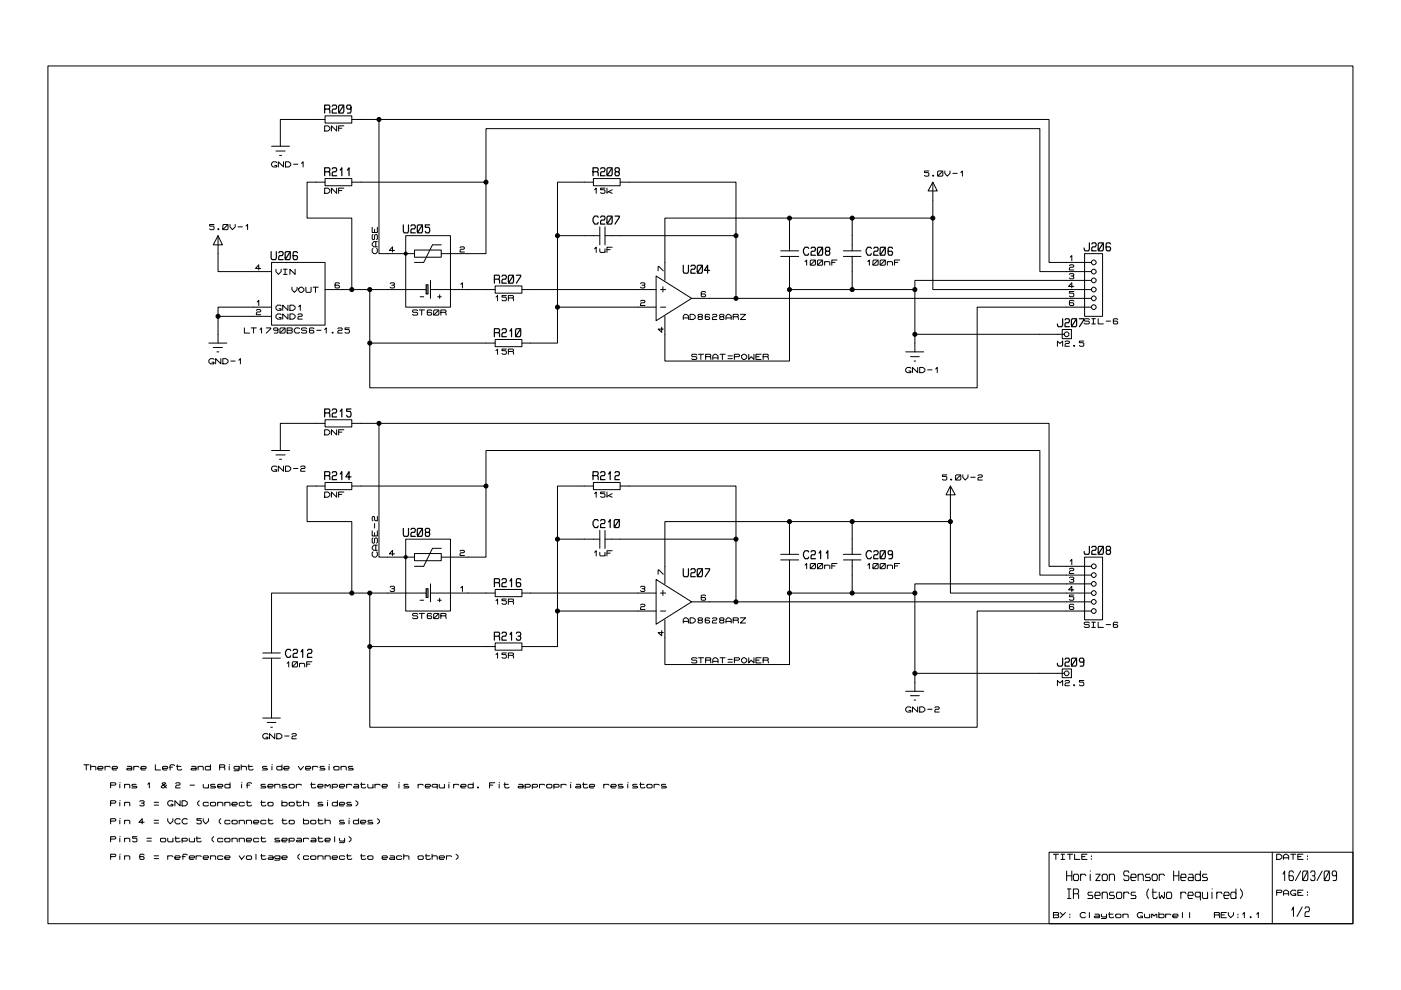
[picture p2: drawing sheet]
<svg xmlns="http://www.w3.org/2000/svg" width="297mm" height="210mm" viewBox="0 0 297 210" stroke-linecap="round" stroke-linejoin="round" font-family="sans-serif">
<g fill="none" stroke="#000" stroke-width=".21">
<path d="M10.2 14h276.7v181.8h-276.7zM57.6 31h3.8M58.5 32h2M58.7 34.5l-.2-.2h-.6l-.3 .3v.5l.3 .3h.8v-.3h-.4M59.3 32.9h.4M60.1 34.3v1.1l-1.1-1.1v1.1M60.5 34.3h.7l.4 .3v.5l-.4 .3h-.7zM62.2 34.8h1M63.9 34.6l.4-.3v1.1M68.8 26.7h.7l.4 .3v.4l-.4 .4h-.7zM68.8 39.9h.7l.4 .3v.5l-.4 .3h-.7zM68.9 24.6h5.7v1.5h-5.7z"/>
<path d="M68.9 37.9h5.7v1.5h-5.7zM68.9 25.3h-9.5v5.7M68.9 38.6h-3.8v7.6h9.5v15.2M71.4 26.7v1.1l-1.1-1.1v1.1M71.4 39.9v1.1l-1.1-1.1v1.1M71.8 27.2h.7M72.9 26.7h-1.1v1.1M72.9 39.9h-1.1v1.1M74.6 38.6h28.4M74.6 25.3h5.7M80.3 25.3h142.1v30.3h8.9M80.3 25.3v28.5h7.6"/>
<path d="M103 38.6v15.2h-9.4M103 38.6v-11.3h117.5v30.3h10.8M125.8 37.9h5.7v1.5h-5.7zM125.8 38.6h-7.6v11.4M128.3 39.9h-1v.3h.8l.2 .2v.4l-.2 .2h-.6l-.2-.2M128.7 39.9v1.1M131.5 38.6h24.5v11.4M196.9 36.3h-.9v.3h.8l.1 .2v.4l-.1 .2h-.6l-.2-.2M197.8 38.6l.9 1.9h-1.9zM197.8 37.2h.2v.2h-.2zM197.8 38.6v7.6M198.8 36.4l.2-.1h.7l.2 .1v.8l-.2 .2h-.7l-.2-.2z"/>
<path d="M199.9 36.3l-1.1 1.1M200.3 36.3v.5l.5 .6 .6-.6v-.5M202 36.8h.9M203.7 36.6l.3-.3v1.1M45.4 47.6h-1v.3h.8l.2 .2v.4l-.2 .2h-.6l-.2-.2M46.2 50l1 1.9h-2zM46.2 50v7.6h11.4M46.2 48.5h.2v.2h-.2zM47.2 47.8l.2-.2h.8l.1 .2v.7l-.1 .2h-.8l-.2-.2zM48.3 47.6l-1.1 1.1M48.8 47.6v.5l.5 .6 .6-.6v-.5M50.5 48.1h.9"/>
<path d="M52.2 47.9l.3-.3v1.1M55.3 56.9h-1.1l.7-.8v1.1M57.6 55.6h11.3v13.3h-11.3zM58.5 57.1v.5l.5 .6 .6-.6v-.5M60.1 57.1h.8M60.1 58.2h.8M60.5 57.1v1.1M62.6 57.1v1.1l-1.1-1.1v1.1M71.8 40.4h.7M78.9 48.2v1.1h1.1v-1.1M79.1 52.7l-.2 .1v.6l.3 .4h.5l.3-.4v-.6l-.2-.1M79.1 49.7l-.2 .2v.7l.2 .2 .3-.2v-.7l.3-.2 .3 .2v.7l-.2 .2"/>
<path d="M79.4 48.6v.7M79.7 51.2v1.1M80 51.2h-.8l-.3 .5v.3l.3 .3h.8M83.7 53.1h-1.2l.7-.8v1.1M86 50h9.5v15.1h-9.5zM87.9 53h5.7v1.5h-5.7zM91.3 59.5v3.8M93.6 51.9h-1.9l-1.9 3.7h-1.9M97.5 52.5l.2-.2h.6l.2 .4-.2 .1h-.6l-.2 .6h1M118.2 50v15.1M118.2 50h9M126.1 52.8l.3-.4v1.1"/>
<path d="M126.1 40.2l.3-.3v1.1M127.2 52.8v.6l.1 .1h.8l.2-.1M127.2 48.1v3.8M128.3 50h27.7M128.3 48.1v3.8M128.3 52.8v.7M128.7 52.9h.7M129 40.7l.8 .3M129.8 52.4h-1.1v1.1M129.8 40.2l-1.1 .6M139.1 58.5l7.5 4.8-7.5 4.7zM139.5 57.4v-.9h.2l.9 .9"/>
<path d="M156 50v13.3M165.5 53.2h3.8M165.5 54.4h3.8M167.4 46.2h-26.4v13.3M167.4 46.2v7M167.4 54.4v7M167.4 46.2h30.4M170.7 55.5l.3-.4v1.1M171.8 55.3l.2-.2h.7l.2 .2v.8l-.2 .1h-.7l-.2-.1zM172.9 55.1l-1.1 1.1M173.3 55.3l.2-.2h.7l.2 .2v.8l-.2 .1h-.7l-.2-.1zM174.4 55.1l-1.1 1.1"/>
<path d="M174.8 55.6l.2-.1h.8l.1 .1v.6M174.8 55.5v.7M176.4 55.6h.6M177.5 55.1h-1.1v1.1M178.8 53.2h3.7M178.8 54.4h3.7M180.7 46.2v7M180.7 54.4v7M184 55.5l.3-.4v1.1M185.3 55.1h.7l.2 .2v.8l-.2 .1h-.7l-.2-.1v-.8zM186.2 55.1l-1.1 1.1M186.8 55.1h.7l.2 .2v.8l-.2 .1h-.7l-.2-.1v-.8z"/>
<path d="M187.7 55.1l-1.1 1.1M188.1 55.6l.2-.1h.8l.1 .1v.6M188.1 55.5v.7M189.7 55.6h.6M190.8 55.1h-1.1v1.1M197.8 46.2v15.2h33.5M226.7 56.3l.2-.2h.6l.2 .4-.2 .2h-.6l-.2 .5h1M226.7 58.2l.2-.2h.6l.2 .2-.2 .3 .2 .4-.2 .2h-.6l-.2-.2M226.9 54.5l.3-.3v1.1M227.1 58.5h.4M230 53.8h3.8v13.3h-3.8zM231.3 59.5h-37.3v1.9"/>
<path d="M44.3 72.7h3.8M45.2 73.7h2M45.4 76.2l-.2-.2h-.6l-.3 .4v.4l.3 .3h.8v-.3h-.4M46 74.6h.4M46.2 67.1v5.6M46.2 67.1h11.4M46.8 76v1.1l-1.1-1.1v1.1M47.2 76h.7l.4 .4v.4l-.4 .3h-.7zM48.9 76.6h1M50.6 76.4l.4-.4v1.1M51.8 69.5v1.1h1.1M53.3 69.5h1.1"/>
<path d="M53.8 69.5v1.1M54.4 65.8l.1-.2h.6l.2 .2-.2 .3h-.6l-.1 .3v.3h.9M54.5 64l.4-.3v1.1M55.1 69.9l.4-.4v1.1M56.5 69.5h.9v.2l-.9 .9M57.6 65.1h-11.4v2M58.9 69.9l-.1 .1h-.6l-.2-.3 .2-.2h.6l.1 .2v.8l-.1 .1h-.6M59.5 69.5h.8l.2 .2v.8l-.2 .1h-.8l-.1-.1v-.8zM59.6 64.9l-.2-.2h-.6l-.3 .3v.5l.3 .3h.8v-.3h-.4M59.6 66.7l-.2-.1h-.6l-.3 .3v.4l.3 .4h.8v-.4h-.4M60.5 69.5l-1.1 1.1M60.9 69.5h.9l.2 .2-.2 .3 .2 .5-.2 .1h-.9z"/>
<path d="M60.9 70h.9M61 64.7v1.1l-1.1-1.1v1.1M61 66.6v1.1l-1.1-1.1v1.1M61.5 64.7h.6l.5 .3v.5l-.5 .3h-.6zM61.5 66.6h.6l.5 .3v.4l-.5 .4h-.6zM61.9 60.9v.5l.5 .6 .6-.6v-.5M63.2 66.7l.1-.1h.6l.2 .3-.2 .2h-.6l-.1 .6h.9M63.3 65l.4-.3v1.1M63.3 61.2l.4-.3h.3l.4 .3v.5l-.4 .3h-.3l-.4-.3zM63.5 69.7l-.2-.2h-.6l-.3 .4v.4l.3 .3h.6l.2-.1M64.9 60.9v.9l.1 .2h.8l.2-.2v-.9M65 69.7l-.1-.2h-.8l-.2 .4 .2 .1h.8l.1 .5-.1 .1h-.8l-.2-.1"/>
<path d="M66.4 60.9h1.1M66.5 69.7l-.1-.2h-.6l-.2 .2v.8l.2 .1h.6l.1-.1-.1-.5h-.8M66.9 60.9v1.1M67.1 70h1M68.8 69.9l.4-.4v1.1M68.9 61.4h21.4M70.4 70.5h.2v.1h-.2zM71.6 69.7l.2-.2h.6l.2 .4-.2 .1h-.6l-.2 .6h1M72 60.1l-.2-.1h-.6l-.2 .1v.8l.2 .2h.6l.2-.2-.2-.4h-.8M74.1 69.5h-.9v.4h.7l.2 .1v.5l-.2 .1h-.6l-.1-.1M78.4 72.7h26.6M78.4 61.4v11.3"/>
<path d="M82.7 60.1l.2-.1h.6l.2 .1-.2 .4 .2 .4-.2 .2h-.6l-.2-.2M83.1 60.5h.4M88.6 65.9l-.2-.2h-.8l-.1 .2 .1 .3h.8l.2 .4-.2 .2h-.8l-.1-.2M88.9 65.7h1.1M89.1 62.9h.7M89.4 65.7v1.1M90.3 60.4h.5v1.9h-.5zM90.5 60.4v1.9M91.3 61.4h13.7M91.5 65.9l-.1-.2h-.6l-.2 .2v.7l.2 .2h.6l.1-.2-.1-.4h-.8M92.1 65.7h.8l.1 .2v.7l-.1 .2h-.8l-.2-.2v-.7zM92.8 62.9h.8"/>
<path d="M93 65.7l-1.1 1.1M93.2 62.5v.8M93.5 66.2h.9l.2-.3-.2-.2h-.9v1.1M94.4 66.2l.2 .6M97.7 60.3l.3-.3v1.1M105 72h5.7v1.5h-5.7zM105 60.6h5.7v1.6h-5.7zM105.2 74.4l.3-.4v1.1M105.2 63l.3-.3v1.1M107.4 74h-1v.4h.8l.2 .1v.4l-.2 .2h-.6l-.2-.2M107.4 62.7h-1v.3h.8l.2 .2v.4l-.2 .2h-.6l-.2-.2M107.8 74.5h.9l.2-.3-.2-.2h-.9v1.1"/>
<path d="M107.8 63.2h.9l.2-.4-.2-.1h-.9v1.1M108.7 74.5l.2 .6M108.7 63.2l.2 .6M110.7 61.4h28.4M118.2 65.1v7.6h-7.5M118.2 65.1h20.9M135.8 60.1l.2-.1h.6l.1 .1-.1 .4 .1 .4-.1 .2h-.6l-.2-.2M135.8 63.9l.2-.2h.6l.1 .3-.1 .2h-.6l-.2 .6h.9M136.1 60.5h.5M140 61.4h1.1M140 65.1h1.1M140.3 69.4v1.1l-.8-.7h1.1"/>
<path d="M140.5 60.8v1.1M144.9 67.7v-.7l.3-.4h.3l.5 .4v.7M144.9 67.4h1.1M146.3 66.6h.7l.4 .4v.4l-.4 .3h-.7zM146.6 63.3h84.7M147.7 75.3l-.1-.2h-.8l-.2 .2 .2 .3h.8l.1 .3-.1 .3h-.8l-.2-.2M148.1 75.1h1.1M148.2 67.2l-.2-.2 .2-.4h.6l.1 .2-.1 .4h-.6l-.2 .2 .2 .3h.6l.1-.1-.1-.4M148.6 75.1v1.1M149.6 75.6h.9l.2-.3-.2-.2h-.9v1.1M149.6 62l-.2-.2h-.6l-.1 .2v.8l.1 .1h.6l.2-.1-.2-.5h-.7M150.5 66.8l-.2-.2h-.6l-.2 .2v.8l.2 .1h.6l.2-.1-.2-.4h-.8"/>
<path d="M150.5 75.6l.2 .6M151 66.8l.2-.2h.6l.2 .2-.2 .4h-.6l-.2 .2v.3h1M151.1 76.2v-.7l.4-.4h.3l.4 .4v.7M151.1 75.9h1.1M152.7 75.1h1.1M152.7 67.2l-.1-.2 .1-.4h.6l.2 .2-.2 .4h-.6l-.1 .2 .1 .3h.6l.2-.1-.2-.4M153.2 75.1v1.1M153.9 67.7v-.7l.4-.4h.3l.4 .4v.7M153.9 67.4h1.1M154.3 75.5h1M154.3 76h1M155.4 67.2h1l.1-.4-.1-.2h-1v1.1"/>
<path d="M155.7 75.6h.9l.2-.3-.2-.2h-.9v1.1M156.4 67.2l.1 .5M157 66.6h1.1l-1.1 1.1h1.1M157.2 75.5l.4-.4h.3l.4 .4v.4l-.4 .3h-.3l-.4-.3zM158.7 75.1v1.1l.6-.6 .6 .6v-1.1M160.3 75.6h.7M161.4 75.1h-1.1v1.1h1.1M161.8 75.6h.9l.2-.3-.2-.2h-.9v1.1M162.7 75.6l.2 .6M167.4 61.4v15.2h-26.4v-9.5M167.4 61.4h26.6M192 74.6h3.8"/>
<path d="M193 75.6h1.9M193.1 78.1l-.1-.2h-.6l-.4 .3v.5l.4 .3h.7v-.3h-.4M193.8 76.6h.3M194 61.4v13.2M194 70.9h31.6M194.6 77.9v1.1l-1.1-1.1v1.1M195 77.9h.7l.4 .3v.5l-.4 .3h-.7zM196.7 78.4h.9M198.4 78.2l.3-.3v1.1M224.2 73.4v-1.1l.5 .5 .6-.5v1.1M225.2 69.9h2v1.9h-2zM225.8 72.5l.2-.2h.6l.1 .4-.1 .1h-.6l-.2 .6h.9"/>
<path d="M227.7 60.7h-1.1l.6-.7v1.1M227.7 61.8h-1v.4h.8l.2 .1v.5l-.2 .1h-.6l-.2-.1M227.7 63.9l-.2-.2h-.6l-.2 .2v.7l.2 .2h.6l.2-.2-.2-.4h-.8M227.7 73.3h.1v.1h-.1zM229.8 72.3h-.9v.4h.7l.2 .1v.5l-.2 .1h-.6l-.1-.1M231 67.7l-.2-.1h-.8l-.1 .1 .1 .4h.8l.2 .2-.2 .4h-.8l-.1-.2M231.3 65.1h-24.1v17.1h-128.8v-9.5M231.5 67.6h.7M231.5 68.7h.7M231.8 67.6v1.1M232.8 67.6v1.1h1.1M234.5 68.1h1"/>
<path d="M237 67.7l-.2-.1h-.6l-.1 .1v.8l.1 .2h.6l.2-.2-.2-.4h-.7M57.6 95.5h3.8M58.5 96.4h2M58.7 99l-.2-.2h-.6l-.3 .4v.4l.3 .3h.8v-.3h-.4M59.3 97.4h.4M60.1 98.8v1.1l-1.1-1.1v1.1M60.5 98.8h.7l.4 .4v.4l-.4 .3h-.7zM62.2 99.3h1M63.8 99l.1-.2h.6l.2 .4-.2 .1h-.6l-.1 .6h.9M68.8 91.1h.7l.4 .4v.4l-.4 .3h-.7zM68.9 89h5.7v1.5h-5.7zM68.9 89.8h-9.5v5.7"/>
<path d="M71.4 91.1v1.1l-1.1-1.1v1.1M71.8 91.6h.7M72.9 91.1h-1.1v1.1M74.6 89.8h5.7M80.3 89.8h142.1v30.3h8.9M80.3 89.8v28.3h7.6M68.8 104.3h.7l.4 .4v.4l-.4 .3h-.7zM68.9 102.3h5.7v1.5h-5.7zM68.9 103.1h-3.8v7.5h9.5v15.1M71.4 104.3v1.1l-1.1-1.1v1.1M71.8 104.8h.7M72.9 104.3h-1.1v1.1"/>
<path d="M74.6 103.1h28.4M78.9 112.5v1.1h1.1v-1.1M79.1 117l-.2 .2v.6l.3 .3h.5l.3-.3v-.6l-.2-.2M79.1 114.1l-.2 .1v.8l.2 .2 .3-.2v-.8l.3-.1 .3 .1v.8l-.2 .2M79.4 111v.9M79.4 113v.6M79.7 115.6v1.1M80 115.6h-.8l-.3 .4v.3l.3 .4h.8M80 109.5v.9l-.6-.1v-.6l-.2-.2-.3 .2v.6l.2 .1M83.7 117.4h-1.2l.7-.7v1.1M86 114.3h9.5v15.3h-9.5zM87.9 117.4h5.7v1.5h-5.7z"/>
<path d="M93.6 116.3h-1.9l-1.9 3.8h-1.9M97.5 116.9l.2-.2h.6l.2 .2-.2 .3h-.6l-.2 .6h1M103 103.1v15h-9.4M103 103.1v-7.6h117.5v26.4h10.8M118.2 114.3v15.3M118.2 114.3h9M125.8 102.3h5.7v1.5h-5.7zM125.8 103.1h-7.6v11.2M126.1 117.1l.3-.3v1.1M126.1 104.7l.3-.4v1.1M127.2 117.1v.6l.1 .2h.8l.2-.2M127.2 112.5v3.8"/>
<path d="M128.3 104.3h-1v.4h.8l.2 .1v.5l-.2 .1h-.6l-.2-.1M128.3 114.3h27.7M128.3 112.5v3.8M128.3 117.1v.8M128.7 104.3v1.1M128.7 117.3h.7M129 105.1l.8 .3M129.8 116.8h-1.1v1.1M129.8 104.7l-1.1 .6M131.5 103.1h24.5v11.2M156 114.3v13.3M165.5 117.5h3.8"/>
<path d="M165.5 118.7h3.8M167.4 110.6h-26.4v13.2M167.4 110.6v6.9M167.4 118.7v7M167.4 110.6h34.1M170.7 119.8l.3-.3v1.1M171.8 119.6l.2-.1h.7l.2 .1v.8l-.2 .2h-.7l-.2-.2zM172.9 119.5l-1.1 1.1M173.3 119.6l.2-.1h.7l.2 .1v.8l-.2 .2h-.7l-.2-.2zM174.4 119.5l-1.1 1.1M174.8 120l.2-.2h.8l.1 .2v.6M174.8 119.8v.8"/>
<path d="M176.4 120h.6M177.5 119.5h-1.1v1.1M178.8 117.5h3.7M178.8 118.7h3.7M180.7 110.6v6.9M180.7 118.7v7M184 119.8l.3-.3v1.1M185.3 119.5h.7l.2 .1v.8l-.2 .2h-.7l-.2-.2v-.8zM186.2 119.5l-1.1 1.1M186.8 119.5h.7l.2 .1v.8l-.2 .2h-.7l-.2-.2v-.8zM187.7 119.5l-1.1 1.1M188.1 120l.2-.2h.8l.1 .2v.6"/>
<path d="M188.1 119.8v.8M189.7 120h.6M190.8 119.5h-1.1v1.1M200.7 100.7h-.9v.3h.8l.1 .2v.4l-.1 .2h-.6l-.2-.2M201.5 103.1l1 1.8h-1.9zM201.5 110.6v15.1h29.8M201.5 103.1v7.5M201.6 101.6h.2v.2h-.2zM202.8 100.7h.7l.2 .2v.7l-.2 .2h-.7l-.2-.2v-.7zM203.7 100.7l-1.1 1.1M204.1 100.7v.5l.5 .6 .6-.6v-.5M205.8 101.2h1"/>
<path d="M207.3 100.9l.2-.2h.6l.2 .2-.2 .3h-.6l-.2 .2v.4h1M226.9 119l.3-.4v1.1M230 118.1h3.8v13.3h-3.8zM55.7 138.4h3.7M55.7 139.5h3.7M57.6 139.5v12.7M74.6 125.7h-17v12.7M74.6 125.7h15.7M78.4 125.7v11.4M78.4 137.1h26.6M82.7 124.5l.2-.2h.6l.2 .2-.2 .3 .2 .4-.2 .2h-.6l-.2-.2M83.1 124.8h.4"/>
<path d="M88.6 130.2l-.2-.1h-.8l-.1 .3 .1 .2h.8l.2 .4-.2 .2h-.8l-.1-.2M88.9 130.1h1.1M89.1 127.3h.7M89.4 130.1v1.1M90.3 124.8h.5v1.9h-.5zM90.5 124.8v1.9M91.3 125.7h13.7M91.3 123.8v3.8M91.5 130.2l-.1-.1h-.6l-.2 .1v.8l.2 .2h.6l.1-.2-.1-.4h-.8M92.1 130.1h.8l.1 .1v.8l-.1 .2h-.8l-.2-.2v-.8zM92.8 127.3h.8M93 130.1l-1.1 1.1"/>
<path d="M93.2 126.8v.8M93.5 130.6h.9l.2-.4-.2-.1h-.9v1.1M94.4 130.6l.2 .6M97.7 124.6l.3-.3v1.1M105 136.3h5.7v1.6h-5.7zM105 125h5.7v1.5h-5.7zM105.2 138.8l.3-.4v1.1M105.2 127.4l.3-.4v1.1M107.4 138.4h-1v.4h.8l.2 .2v.4l-.2 .1h-.6l-.2-.1M107.4 127h-1v.4h.8l.2 .1v.4l-.2 .2h-.6l-.2-.2M107.8 139h.9l.2-.4-.2-.2h-.9v1.1M107.8 127.5h.9l.2-.3-.2-.2h-.9v1.1"/>
<path d="M108.7 139l.2 .5M108.7 127.5l.2 .6M110.7 125.7h28.4M118.2 129.6v7.5h-7.5M118.2 129.6h20.9M135.8 124.5l.2-.2h.6l.1 .2-.1 .3 .1 .4-.1 .2h-.6l-.2-.2M135.8 128.3l.2-.2h.6l.1 .2-.1 .3h-.6l-.2 .6h.9M136.1 124.8h.5M139.1 122.9l7.5 4.7-7.5 4.7zM139.5 121.8v-1h.2l.9 1M140 125.7h1.1M140 129.6h1.1"/>
<path d="M140.3 133.7v1.1l-.8-.7h1.1M140.5 125.2v1.1M144.9 132.1v-.8l.3-.3h.3l.5 .3v.8M144.9 131.8h1.1M146.3 131h.7l.4 .3v.5l-.4 .3h-.7zM146.6 127.6h84.7M147.7 139.6l-.1-.1h-.8l-.2 .1 .2 .4h.8l.1 .2-.1 .4h-.8l-.2-.2M148.1 139.5h1.1M148.2 131.5l-.2-.2 .2-.3h.6l.1 .2-.1 .3h-.6l-.2 .3 .2 .3h.6l.1-.2-.1-.4M148.6 139.5v1.1M149.6 140h.9l.2-.4-.2-.1h-.9v1.1M149.6 126.3l-.2-.1h-.6l-.1 .1v.8l.1 .2h.6l.2-.2-.2-.4h-.7"/>
<path d="M150.5 131.2l-.2-.2h-.6l-.2 .2v.7l.2 .2h.6l.2-.2-.2-.4h-.8M150.5 140l.2 .6M151 131.2l.2-.2h.6l.2 .3-.2 .2h-.6l-.2 .6h1M152.7 139.5h1.1M152.7 131.5l-.1-.2 .1-.3h.6l.2 .2-.2 .3h-.6l-.1 .3 .1 .3h.6l.2-.2-.2-.4M153.2 139.5v1.1M153.9 132.1v-.8l.4-.3h.3l.4 .3v.8M153.9 131.8h1.1M154.3 139.8h1M155.4 131.5h1l.1-.3-.1-.2h-1v1.1M155.7 140h.9l.2-.4-.2-.1h-.9v1.1M156.4 131.5l.1 .6"/>
<path d="M157 131h1.1l-1.1 1.1h1.1M157.2 139.8l.4-.3h.3l.4 .3v.4l-.4 .4h-.3l-.4-.4zM158.7 139.5v1.1l.6-.6 .6 .6v-1.1M160.3 140h.7M161.4 139.5h-1.1v1.1h1.1M161.8 140h.9l.2-.4-.2-.1h-.9v1.1M162.7 140l.2 .6M167.4 125.7v15.2h-26.4v-9.5M167.4 125.7h26.6M194 125.7v20.9M226.7 120.7l.2-.2h.6l.2 .3-.2 .2h-.6l-.2 .6h1M226.7 122.5l.2-.1h.6l.2 .1-.2 .4 .2 .4-.2 .2h-.6l-.2-.2"/>
<path d="M227.1 122.9h.4M227.7 125.1h-1.1l.6-.8v1.1M227.7 126.2h-1v.3h.8l.2 .2v.4l-.2 .2h-.6l-.2-.2M227.7 128.3l-.2-.2h-.6l-.2 .2v.7l.2 .2h.6l.2-.2-.2-.4h-.8M231 132.1l-.2-.2h-.8l-.1 .2 .1 .3h.8l.2 .3-.2 .3h-.8l-.1-.1M231.3 129.6h-24.1v24.6h-128.8v-17.1M231.3 123.8h-37.3v1.9M231.5 131.9h.7M231.5 133h.7M231.8 131.9v1.1M232.8 131.9v1.1h1.1M234.5 132.4h1"/>
<path d="M237 132.1l-.2-.2h-.6l-.1 .2v.8l.1 .1h.6l.2-.1-.2-.5h-.7M55.7 152.2h3.7M56.6 153.2h1.9M56.8 155.7l-.2-.2h-.6l-.3 .4v.4l.3 .3h.8v-.3h-.4M57.4 154.2h.3M58.3 155.5v1.1l-1.2-1.1v1.1M58.7 155.5h.7l.4 .4v.4l-.4 .3h-.7zM60.4 156.1h.9M60.9 140.6l.3-.3v1.1M61.9 155.7l.2-.2h.6l.1 .2-.1 .4h-.6l-.2 .2v.3h.9M62 140.5l.1-.2h.8l.2 .2v.7l-.2 .2h-.8l-.1-.2zM63.1 140.3l-1.1 1.1"/>
<path d="M63.5 140.8l.2-.2h.7l.2 .2v.6M63.5 140.6v.8M65 140.8h.7M66.1 140.3h-1.1v1.1M151.1 140.6v-.8l.4-.3h.3l.4 .3v.8M151.1 140.2h1.1M154.3 140.4h1M192 146.6h3.8M193 147.5h1.9M193.1 150l-.1-.1h-.6l-.4 .3v.4l.4 .4h.7v-.4h-.4M193.8 148.4h.3M194 142.8h31.6"/>
<path d="M194.6 149.9v1.1l-1.1-1.1v1.1M195 149.9h.7l.4 .3v.4l-.4 .4h-.7zM196.7 150.4h.9M198.2 150l.2-.1h.6l.1 .3-.1 .2h-.6l-.2 .6h.9M224.2 145.4v-1.1l.5 .5 .6-.5v1.1M225.2 141.8h2v1.9h-2zM225.8 144.5l.2-.2h.6l.1 .3-.1 .2h-.6l-.2 .6h.9M227.7 145.2h.1v.2h-.1zM229.8 144.3h-.9v.3h.7l.2 .2v.4l-.2 .2h-.6l-.1-.2M17.8 162.2h1.1M18.3 162.2v1.1M19.2 162.7l.2-.2h.8l.1 .2v.6"/>
<path d="M19.2 162.2v1.1M20.7 162.9h1.1l-.1-.4h-.8l-.2 .2v.4l.2 .2h.8M22.3 162.7l.1-.2h.8l.2 .2M22.3 162.5v.8M23.5 166.5h.9l.2-.4-.2-.1h-.9v1.1M23.5 170.3h.9l.2-.4-.2-.1h-.9v1.1M23.5 174.1h.9l.2-.3-.2-.2h-.9v1.1M23.5 177.9h.9l.2-.3-.2-.2h-.9v1.1M23.8 162.9h1.1l-.2-.4h-.7l-.2 .2v.4l.2 .2h.7M25.4 166.3v.8M25.4 170.1v.8M25.4 173.9v.8"/>
<path d="M25.4 177.7v.8M25.4 166h.1M25.4 169.8h.1M25.4 173.6h.1M25.4 177.4h.1M26.4 166.5l.2-.2h.7l.2 .2v.6M26.4 170.3l.2-.2h.7l.2 .2v.6M26.4 174.1l.2-.2h.7l.2 .2v.6M26.4 177.9l.2-.2h.7l.2 .2v.6M26.4 166.3v.8M26.4 170.1v.8M26.4 173.9v.8"/>
<path d="M26.4 177.7v.8M27 162.5h.8l.1 .2v.6h-.9l-.2-.2 .2-.2h.9M28.4 162.7l.1-.2h.8l.2 .2M28.4 162.5v.8M28.9 166.3h-.8l-.2 .2 .2 .2h.8l.1 .2-.1 .2h-1M29 177.4h-.9v.3h.8l.1 .2v.4l-.1 .2h-.6l-.2-.2M29.6 169.9l.2-.1h.6l.2 .1-.2 .4 .2 .4-.2 .2h-.6l-.2-.2M29.9 162.9h1.1l-.2-.4h-.7l-.2 .2v.4l.2 .2h.7M30 170.3h.4M30.6 174.3h-1.1l.6-.7v1.1M31.2 177.7h.9M31.2 178.3h.9"/>
<path d="M31.3 166.3l.4-.3v1.1M32.7 170.1h.9M32.7 170.7h.9M32.7 173.9h.9M32.7 174.5h.9M32.9 162.2v1.1h1.1M34 177.9l.2-.2h.8l.1 .2v.4l-.1 .2h-.8l-.2-.2zM34.5 162.9h1.1l-.2-.4h-.8l-.1 .2v.4l.1 .2h.8M35.3 166.5l-.6 .6h-.3l-.2-.2v-.2l.9-.6-.1-.1h-.5l-.1 .1 .9 1M35.6 173.6v.5l.5 .6 .6-.6v-.5M35.6 177.7v.6l.1 .2h.8l.2-.2M35.9 162.7h.7"/>
<path d="M36.7 169.9l-.2-.1h-.6l-.3 .3v.4l.3 .4h.8v-.4h-.5M36.7 177.7v.8M37 162.3l-.2-.1h-.6l-.1 .1v1M37.1 177.7h.9M37.3 166.1l.1-.1h.6l.2 .1-.2 .4h-.6l-.1 .2v.4h.9M37.3 177.4v.9l.1 .2h.6l.2-.2M37.4 162.5h1M37.6 162.2v.9l.2 .2h.6l.1-.2M38.2 169.8v1.1l-1.1-1.1v1.1M38.2 173.8l-.2-.2h-.6l-.3 .3v.4l.3 .4h.6l.2-.2M38.6 169.8h.7l.4 .3v.4l-.4 .4h-.7zM38.6 177.9l.2-.2h.7l.2 .2-.2 .4h-.7l-.2-.1"/>
<path d="M38.6 177.7v1M39.7 173.8l-.2-.2h-.6l-.3 .3v.4l.3 .4h.6l.2-.2M40.1 177.7v.6l.2 .2h.8l.1-.2M40.3 166.5h.9M40.6 162.5h.8l.2 .2v.6h-1l-.1-.2 .1-.2h1M41.2 177.7v.8M41.6 177.7h.9M41.7 177.4v.9l.2 .2h.6l.2-.2M42 162.7l.2-.2h.7l.2 .2v.6M42 162.5v.8M42.2 169.8l-.3 .3v.4l.3 .4M42.7 173.6h-1v.3h.8l.2 .2v.4l-.2 .2h-.6l-.2-.2"/>
<path d="M43.1 166.3v.6l.2 .2h.7l.2-.2M43.1 173.6v.5l.5 .6 .6-.6v-.5M44.2 170.3l-.2-.2h-.7l-.2 .2v.4l.2 .2h.7l.2-.2M44.2 166.3v.8M44.6 162.7l-.2-.2h-.7l-.2 .2v.4l.2 .2h.7l.2-.2M44.6 162.2v1.1M44.8 170.1h.8l.1 .2v.4l-.1 .2h-.8l-.2-.2v-.4zM45.3 177.4l-.3 .3v.5l.3 .3M45.6 166.3h-.8l-.2 .2 .2 .2h.8l.1 .2-.1 .2h-1M46.1 166.7h1.1l-.1-.4h-.8l-.2 .2v.4l.2 .2h.8M46.1 170.3l.2-.2h.8l.1 .2v.6M46.1 170.1v.8"/>
<path d="M46.6 162.7h.9l.2-.4-.2-.1h-.9v1.1M46.8 173.6l-.3 .3v.4l.3 .4M47.2 177.9l-.1-.2h-.8l-.2 .2v.4l.2 .2h.8l.1-.2M47.5 162.7l.2 .6M47.7 170.3l.1-.2h.8l.2 .2v.6M47.7 177.9l.1-.2h.8l.2 .2v.4l-.2 .2h-.8l-.1-.2zM47.7 170.1v.8M48.6 162.2h.1M48.6 162.5v.8M48.8 166.5l-.2-.2h-.8l-.1 .2v.4l.1 .2h.8l.2-.2M48.8 174.1l-.2-.2h-.8l-.1 .2v.4l.1 .2h.8l.2-.2M48.8 166v1.1"/>
<path d="M49.2 170.5h1.1l-.2-.4h-.7l-.2 .2v.4l.2 .2h.7M49.2 177.9l.2-.2h.7l.2 .2v.6M49.2 177.7v.8M49.4 173.9h.7l.2 .2v.4l-.2 .2h-.7l-.2-.2v-.4zM50.7 162.7l-.2-.2h-.7l-.2 .2 .2 .4h.7l.2-.2M50.7 162.5v.8l-.2 .1h-.9M50.7 174.1l.2-.2h.7l.2 .2v.6M50.7 177.9l.2-.2h.7l.2 .2v.6M50.7 173.9v.8M50.7 177.7v.8M51.1 162.7l.2-.2h.8l.1 .2v.6M51.1 162.2v1.1"/>
<path d="M51.2 166h.1M51.2 166.3v.8M51.8 170.3l-.2-.2h-.7l-.2 .2v.4l.2 .2h.7l.2-.2M52.2 174.1l.2-.2h.8l.1 .2v.6M52.2 178.2h1.1l-.1-.5h-.8l-.2 .2v.4l.2 .2h.8M52.2 166.5h.7M52.2 170.1h1M52.2 173.9v.8M52.4 169.8v.9l.2 .2h.6l.1-.2M52.6 162.5h.9M52.7 162.2v.9l.2 .2h.6l.2-.2M53.3 166.1l-.1-.1h-.6l-.2 .1v1"/>
<path d="M53.8 174.3h1.1l-.2-.4h-.8l-.1 .2v.4l.1 .2h.8M54.9 177.9l-.2-.2h-.8l-.1 .2v.4l.1 .2h.8l.2-.2M55.3 170.1h.9M55.3 177.7h.9M55.5 169.8v.9l.1 .2h.6l.2-.2M55.5 177.4v.9l.1 .2h.6l.2-.2M56.2 166.3h-.7l-.2 .2 .2 .2h.7l.2 .2-.2 .2h-.9M56.4 174.1l-.2-.2h-.7l-.2 .2v.4l.2 .2h.7l.2-.2M56.6 162.5h-.8l-.2 .2 .2 .2h.8l.1 .2-.1 .2h-1M56.8 166.7h1.1l-.2-.4h-.7l-.2 .2v.4l.2 .2h.7M56.8 170.3l.2-.2h.7l.2 .2v.4l-.2 .2h-.7l-.2-.2zM56.8 173.9h.9"/>
<path d="M57 173.6v.9l.1 .2h.6l.2-.2M57.7 162.2h.1M57.7 162.5v.8M58.3 166.5l.1-.2h.8l.2 .2v.6M58.3 166.3v.8M59.2 177.7h-.8l-.1 .2 .1 .3h.8l.2 .1-.2 .2h-.9M59.8 162.7l-.2-.2h-.8l-.1 .2v.4l.1 .2h.8l.2-.2M59.8 170.3l.1-.2h.8l.2 .2v.4l-.2 .2h-.8l-.1-.2M59.8 178.2h1.1l-.2-.5h-.8l-.1 .2v.4l.1 .2h.8M59.8 162.2v1.1M59.8 169.8v1.1M59.8 173.9h.9"/>
<path d="M59.9 173.6v.9l.2 .2h.6l.2-.2M60.2 162.9h1.1l-.2-.4h-.7l-.2 .2v.4l.2 .2h.7M60.7 166.3h-.8l-.1 .2 .1 .2h.8l.2 .2-.2 .2h-.9M61.3 166.5l.2-.2h.7l.2 .2v.4l-.2 .2h-.7l-.2-.2zM61.3 170.3l.2-.2h.7l.2 .2v.4l-.2 .2h-.7l-.2-.2zM61.3 174.1l.2-.2h.7l.2 .2v.4l-.2 .2h-.7l-.2-.2zM61.3 177.9l.2-.2h.7l.2 .2-.2 .4h-.7l-.2-.1M61.3 177.7v1M62.8 166.5l.2-.2h.8l.1 .2M62.8 166.3v.8M62.8 170.1h1M63 169.8v.9l.2 .2h.6l.1-.2"/>
<path d="M63 177.7h.8l.1 .2v.6h-.9l-.2-.2 .2-.1h.9M63.2 162.5l.6 .8 .5-.8M64.3 170.3l.2-.2h.8l.1 .2v.6M64.3 174.1l.2-.2h.8l.1 .2v.4l-.1 .2h-.8l-.2-.2M64.3 177.9l.2-.2h.8l.1 .2M64.3 169.8v1.1M64.3 173.6v1.1M64.3 177.7v.8M64.8 162.9h1.1l-.2-.4h-.8l-.1 .2v.4l.1 .2h.8M65.9 166.3h.9M66 166v.9l.2 .2h.6l.2-.2M66 173.9h.8l.2 .2v.4l-.2 .2h-.8l-.1-.2v-.4z"/>
<path d="M66 177.7h.8l.2 .2v.6h-1l-.1-.2 .1-.1h1M66.3 162.7l.2-.2h.7l.2 .2M66.3 162.5v.8M67.4 166.7h1.1l-.2-.4h-.7l-.2 .2v.4l.2 .2h.7M67.4 173.9h.9M67.4 177.7h.9M67.6 173.6v.9l.1 .2h.6l.2-.2M67.6 177.4v.9l.1 .2h.6l.2-.2M68.3 170.1h-.7l-.2 .2 .2 .2h.7l.2 .2-.2 .2h-.9M68.7 162.5h-.7l-.2 .2 .2 .2h.7l.2 .2-.2 .2h-.9M68.9 166.5l.2-.2 .3 .4 .4-.4 .2 .2v.6M68.9 174.1l.2-.2h.7l.2 .2v.6"/>
<path d="M68.9 178.2h1.1l-.2-.5h-.7l-.2 .2v.4l.2 .2h.7M68.9 166.3v.8M68.9 173.6v1.1M69.4 169.8h.1M69.4 170.1v.8M69.8 162.2h.1M69.8 162.5v.8M70.4 166.5l.2-.2h.8l.1 .2-.1 .4h-.8l-.2-.2M70.4 166.3v.9M70.8 162.7l.2-.2h.7l.2 .2v.4l-.2 .2h-.7l-.2-.2zM71 177.4v1.1M71.5 170.3l-.1-.2h-.8l-.2 .2v.4l.2 .2h.8l.1-.2"/>
<path d="M71.5 169.8v1.1M72 166.7h1.1l-.2-.4h-.8l-.1 .2v.4l.1 .2h.8M72 170.5h1.1l-.2-.4h-.8l-.1 .2v.4l.1 .2h.8M72 177.7v.5l.1 .1h.8l.2-.1M72.3 162.7l.2-.2h.7l.2 .2v.6M72.3 162.5v.8M72.9 173.9h-.8l-.1 .2 .1 .2h.8l.2 .2-.2 .2h-.9M73.1 177.7v.8l-.2 .2h-.9M73.5 166.5l.2-.2h.7l.2 .2M73.5 166.3v.8M74 177.4l.4 .3v.5l-.4 .3M74 173.6h.1"/>
<path d="M74 173.9v.8M74.4 170.1h-.7l-.2 .2 .2 .2h.7l.2 .2-.2 .2h-.9M74.8 162.5h-.8l-.2 .2 .2 .2h.8l.1 .2-.1 .2h-1M75.1 166.3h.8l.1 .2v.6h-.9l-.2-.2 .2-.2h.9M75.4 169.8l.5 .3v.4l-.5 .4M76 174.1l-.1-.2h-.8l-.2 .2v.4l.2 .2h.8l.1-.2M76 173.6v1.1M76.5 174.3h1.1l-.2-.4h-.8l-.1 .2v.4l.1 .2h.8M76.5 166.3h.9M76.6 166v.9l.2 .2h.6l.2-.2M78 166.3v.6l.1 .2h.8l.2-.2M78.9 173.9h-.8l-.1 .2 .1 .2h.8l.2 .2-.2 .2h-.9"/>
<path d="M79.1 166.3v.8M79.5 166.5l.2-.2h.7l.2 .2M79.5 166.3v.8M80 173.6l.4 .3v.4l-.4 .4M81 166.7h1.1l-.1-.4h-.8l-.2 .2v.4l.2 .2h.8M84.6 166h.1M84.6 166.3v.8M86.5 166.3h-.7l-.2 .2 .2 .2h.7l.2 .2-.2 .2h-.9M88.6 166.5l.2-.2h.8l.1 .2M88.6 166.3v.8M90.2 166.7h1.1l-.2-.4h-.8l-.1 .2v.4l.1 .2h.8M92.7 166.5l-.2-.2h-.7l-.2 .2 .2 .4h.7l.2-.2"/>
<path d="M92.7 166.3v.9M93.1 166.3v.6l.2 .2h.8l.1-.2M94.2 166.3v.8M95.2 166h.1M95.2 166.3v.8M96.2 166.5l.2-.2h.7l.2 .2M96.2 166.3v.8M97.7 166.7h1.1l-.2-.4h-.7l-.2 .2v.4l.2 .2h.7M100.3 166.5l-.1-.2h-.8l-.2 .2v.4l.2 .2h.8l.1-.2M100.3 166v1.1M101.3 166.9h.1v.2h-.1zM103.8 166.5h.7"/>
<path d="M104.9 166h-1.1v1.1M105.8 166h.1M105.8 166.3v.8M106.8 166.3h1M107 166v.9l.2 .2h.6l.1-.2M110 166.3h.7l.2 .2v.6h-.9l-.2-.2 .2-.2h.9M111.3 166.5l.2-.2h.8l.1 .2-.1 .4h-.8l-.2-.2M111.3 166.3v.9M112.9 166.5l.1-.2h.8l.2 .2-.2 .4h-.8l-.1-.2M112.9 166.3v.9M114.4 166.5l.2-.2h.7l.2 .2M114.4 166.3v.8"/>
<path d="M115.9 166.5l.2-.2h.7l.2 .2v.4l-.2 .2h-.7l-.2-.2zM117.4 166.5l.2-.2h.8l.1 .2-.1 .4h-.8l-.2-.2M117.4 166.3v.9M119 166.5l.1-.2h.8l.2 .2M119 166.3v.8M121 166h.1M121 166.3v.8M122.2 166.3h.7l.2 .2v.6h-.9l-.2-.2 .2-.2h.9M123.5 166.3h1M123.7 166v.9l.2 .2h.6l.1-.2M125 166.7h1.1l-.2-.4h-.8l-.1 .2v.4l.1 .2h.8M128 166.5l.2-.2h.7l.2 .2"/>
<path d="M128 166.3v.8M129.5 166.7h1.1l-.1-.4h-.8l-.2 .2v.4l.2 .2h.8M132 166.3h-.8l-.1 .2 .1 .2h.8l.2 .2-.2 .2h-.9M133.1 166h.1M133.1 166.3v.8M135 166.3h-.7l-.2 .2 .2 .2h.7l.2 .2-.2 .2h-.9M135.6 166.3h1M135.8 166v.9l.2 .2h.6l.1-.2M137.2 166.5l.1-.2h.8l.2 .2v.4l-.2 .2h-.8l-.1-.2zM138.7 166.5l.2-.2h.7l.2 .2M138.7 166.3v.8M141.1 166.3h-.7l-.2 .2 .2 .2h.7l.2 .2-.2 .2h-.9"/>
<path d="M23.5 181.6h.9l.2-.3-.2-.2h-.9v1.1M25.4 181.1h.1M25.4 181.5v.7M26.4 181.6l.2-.1h.7l.2 .1v.6M26.4 181.5v.7M30.6 181.3l-.2-.2h-.6l-.2 .2v.7l.2 .2h.6l.2-.2-.2-.4h-.8M32.7 181.5h.9M32.7 182h.9M35.6 181.6l.1-.1h.8l.2 .1M35.6 181.5v.7M37.1 181.9h1.1l-.2-.4h-.7l-.2 .1v.4l.2 .2h.7M38.6 181.6h.7"/>
<path d="M39.7 181.3l-.2-.2h-.6l-.1 .2v.9M40.1 181.9h1.1l-.1-.4h-.8l-.2 .1v.4l.2 .2h.8M41.6 181.6l.1-.1h.8l.2 .1M41.6 181.5v.7M43.1 181.9h1.1l-.2-.4h-.7l-.2 .1v.4l.2 .2h.7M44.6 181.6l.2-.1h.8l.1 .1v.6M44.6 181.5v.7M47.2 181.6l-.1-.1h-.8l-.2 .1v.4l.2 .2h.8l.1-.2M47.7 181.9h1.1l-.2-.4h-.8l-.1 .1v.4l.1 .2h.8M50.7 181.5l.5 .7 .6-.7M52.2 181.6l.2-.1h.8l.1 .1v.4l-.1 .2h-.8l-.2-.2zM54.3 181.1v1.1"/>
<path d="M55.3 181.5h.9M55.5 181.1v.9l.1 .2h.6l.2-.2M57 181.5h.7l.2 .1v.6h-.9l-.2-.2 .2-.1h.9M59.4 181.6l-.2-.1h-.8l-.1 .1 .1 .4h.8l.2-.1M59.4 181.5v.7l-.2 .2h-.9M59.8 181.9h1.1l-.2-.4h-.8l-.1 .1v.4l.1 .2h.8M63.5 181.1l-.3 .4v.4l.3 .3M65.4 181.6l-.1-.1h-.8l-.2 .1v.4l.2 .2h.8l.1-.2M65.9 181.6l.1-.1h.8l.2 .1v.4l-.2 .2h-.8l-.1-.2zM67.4 181.6l.2-.1h.7l.2 .1v.6M67.4 181.5v.7M68.9 181.6l.2-.1h.7l.2 .1v.6"/>
<path d="M68.9 181.5v.7M70.4 181.9h1.1l-.1-.4h-.8l-.2 .1v.4l.2 .2h.8M73.1 181.6l-.2-.1h-.8l-.1 .1v.4l.1 .2h.8l.2-.2M73.5 181.5h.9M73.7 181.1v.9l.1 .2h.6l.2-.2M76.5 181.5h.9M76.6 181.1v.9l.2 .2h.6l.2-.2M78 181.6l.1-.1h.8l.2 .1v.4l-.2 .2h-.8l-.1-.2zM81 181.9h1.1l-.1-.4h-.8l-.2 .1v.4l.2 .2h.8M82.7 181.5h.8l.2 .1v.6h-1l-.2-.2 .2-.1h1M85.2 181.6l-.2-.1h-.8l-.1 .1v.4l.1 .2h.8l.2-.2M85.6 181.6l.2-.1h.7l.2 .1v.6"/>
<path d="M85.6 181.1v1.1M88.6 181.6l.2-.1h.8l.1 .1v.4l-.1 .2h-.8l-.2-.2zM90.2 181.5h.9M90.3 181.1v.9l.2 .2h.6l.2-.2M91.6 181.6l.2-.1h.7l.2 .1v.6M91.6 181.1v1.1M93.1 181.9h1.1l-.1-.4h-.8l-.2 .1v.4l.2 .2h.8M94.7 181.6l.1-.1h.8l.2 .1M94.7 181.5v.7M96.7 181.1l.4 .4v.4l-.4 .3M222.4 180.7h64.5v15.1h-64.5zM223.4 193.5h.9l.2 .1-.2 .4 .2 .4-.2 .2h-.9z"/>
<path d="M223.4 181.1h1.1M223.4 194h.9M223.9 181.1v1.1M224.8 193.5l.5 .5M225 181.1h.7M225 182.2h.7M225.3 181.1v1.1M225.9 193.5l-1.1 1.1M226.1 184.7v2M226.1 185.7h1.1M226.3 181.1h1.1M226.3 188.5h.8"/>
<path d="M226.3 190.5h.8M226.7 188.5v2M226.8 181.1v1.1M226.8 193.8v.2M226.8 194.4v.2M227.2 184.7v2M227.6 189.5h.9l.2-.3-.2-.7h-.9v2M227.8 185.3h.7l.2 .4v.7l-.2 .3h-.7l-.2-.3v-.7zM227.8 181.1v1.1h1.1M228.5 189.5l.2 .3v.7M229.1 185.7l.2-.4h.7l.2 .4M229.1 185.3v1.4"/>
<path d="M229.4 181.6h.6M230.1 193.6l-.1-.1h-.6l-.4 .3v.4l.4 .4h.6l.1-.2M230.5 181.1h-1.1v1.1h1.1M231 193.5v1.1M231.1 185.3v1.4M231.1 184.7h.1M231.4 181.5v.1M231.4 182v.2M231.6 189.2h-.8l-.2 .3 .2 .3h.8l.1 .4-.1 .3h-1M232.2 189.8h1.1l-.2-.6h-.8l-.1 .3v.7l.1 .3h.8M232.2 193.8h.7l.2 .2v.6h-.9l-.2-.2 .2-.2h.9M232.3 185.3h1l-1 1.4h1"/>
<path d="M233.5 193.8v.4l.2 .2h.7l.2-.2M233.7 189.5l.1-.3h.8l.2 .3v1M233.7 189.2v1.3M233.8 185.3h.8l.2 .4v.7l-.2 .3h-.8l-.1-.3v-.7zM234.6 193.8v.8l-.2 .1h-.9M235 193.8h1M235.2 185.7l.2-.4h.7l.2 .4v1M235.2 193.5v.9l.2 .2h.6l.1-.2M235.2 185.3v1.4M236.1 189.2h-.7l-.2 .3 .2 .3h.7l.2 .4-.2 .3h-.9M236.7 193.8h.8l.2 .2v.4l-.2 .2h-.8l-.1-.2v-.4zM236.9 189.2h.8l.1 .3v.7l-.1 .3h-.8l-.2-.3v-.7z"/>
<path d="M238.1 194l.2-.2h.7l.2 .2v.6M238.1 193.8v.8M238.3 189.5l.1-.3h.8l.2 .3M238.3 189.2v1.3M239.4 185l-.2-.3h-.8l-.1 .3 .1 .7h.8l.2 .3-.2 .7h-.8l-.1-.3M239.8 186h1.1l-.2-.7h-.8l-.1 .4v.7l.1 .3h.8M240.7 189.2h-.8l-.1 .3 .1 .3h.8l.2 .4-.2 .3h-.9M241.3 185.7l.2-.4h.7l.2 .4v1M241.3 185.3v1.4M242.2 193.6l-.1-.1h-.6l-.4 .3v.4l.4 .4h.7v-.4h-.4M242.7 193.8v.6l.1 .2h.8l.2-.2M243.5 188.5l-.3 .7v.6l.3 .7"/>
<path d="M243.8 185.3h-.8l-.2 .4 .2 .3h.8l.1 .4-.1 .3h-1M243.8 193.8v.8M244.2 194l.1-.2 .4 .4 .4-.4 .2 .2v.6M244.2 193.8v.8M244.3 189.2h.9M244.4 185.3h.8l.2 .4v.7l-.2 .3h-.8l-.1-.3v-.7zM244.4 188.5v1.7l.2 .3h.6l.2-.3M245.7 194l.2-.2h.7l.2 .2v.4l-.2 .2h-.7l-.2-.2M245.7 193.5v1.1M245.8 185.7l.2-.4h.7l.2 .4M245.8 189.2v1l.2 .3 .3-.7 .4 .7 .2-.3v-1M245.8 185.3v1.4"/>
<path d="M247.1 194l.2-.2h.8l.1 .2M247.1 193.8v.8M247.5 189.2h.7l.2 .3v.7l-.2 .3h-.7l-.2-.3v-.7zM248.7 194.2h1.1l-.2-.4h-.8l-.1 .2v.4l.1 .2h.8M248.8 185.7h1.1M248.8 184.7v2M249.9 184.7v2M250.4 186h1.1l-.2-.7h-.8l-.1 .4v.7l.1 .3h.8M250.4 189.5l.1-.3h.8l.2 .3M250.4 189.2v1.3M250.7 193.5v1.1M251.9 189.8h1.1l-.2-.6h-.7l-.2 .3v.7l.2 .3h.7"/>
<path d="M252.1 185.3h.7l.2 .4v1h-.9l-.2-.3 .2-.4h.9M252.2 193.5v1.1M254.5 185.7l-.2-.4h-.7l-.2 .4v.7l.2 .3h.7l.2-.3M254.5 189.5l-.2-.3h-.7l-.2 .3 .2 .7h.7l.2-.4M254.5 184.7v2M254.5 189.2v1.7M254.9 189.2v1l.2 .3h.8l.1-.3M255.9 185.3h-.8l-.2 .4 .2 .3h.8l.1 .4-.1 .3h-1M256 189.2v1.3M257 188.5h.1M257 189.2v1.3M257.5 194h.9l.2-.4-.2-.1h-.9v1.1"/>
<path d="M258 189.5l.1-.3h.8l.2 .3M258 189.2v1.3M258.4 194l.2 .6M258.9 194h.7M259.5 189.8h1.1l-.2-.6h-.7l-.2 .3v.7l.2 .3h.7M260 193.5h-1.1v1.1h1.1M260.4 193.5v.5l.5 .6 .6-.6v-.5M262 189.5l-.1-.3h-.8l-.2 .3v.7l.2 .3h.8l.1-.3M262 188.5v2M262.5 193.8v.2M262.5 194.4v.2M263 188.5l.4 .7v.6l-.4 .7"/>
<path d="M263.5 193.8l.3-.3v1.1M265.1 194.4h.2v.2h-.2zM266.4 193.8l.4-.3v1.1M269.7 180.7v15.1M270.7 181.1h.7l.4 .4v.4l-.4 .3h-.7zM270.7 189.2h.9l.2-.3-.2-.2h-.9v1.1M272 185.3l.4-.6v2M272.1 182.2v-.7l.4-.4h.3l.4 .4v.7M272.1 189.8v-.7l.4-.4h.3l.4 .4v.7M272.1 181.9h1.1M272.1 189.5h1.1M273.6 181.1h1.1"/>
<path d="M273.9 193l.3-.7v2M274.2 181.1v1.1M274.2 185l-.1-.3h-.6l-.2 .3v1.4l.2 .3h.6l.1-.3-.1-.7h-.8M274.7 188.9l-.1-.2h-.6l-.4 .4v.4l.4 .3h.7v-.3h-.4M275.2 181.6h.6M275.2 189.2h.6M275.8 184.7l-1.1 2M276.1 192.3l-1.1 2M276.3 181.1h-1.1v1.1h1.1M276.3 188.7h-1.1v1.1h1.1M276.4 184.7h.7l.2 .3v1.4l-.2 .3h-.7l-.2-.3v-1.4zM276.7 192.6l.2-.3h.6l.1 .7-.1 .3h-.6l-.2 .3v.7h.9"/>
<path d="M277.2 181.5v.1M277.2 182v.2M277.2 189.1v.1M277.2 189.7v.1M277.3 184.7l-1.1 2M277.9 185l.1-.3h.6l.2 .3-.2 .7 .2 .7-.2 .3h-.6l-.1-.3M278.2 185.7h.4M280.3 184.7l-1.1 2M280.9 184.7h.8l.2 .3v1.4l-.2 .3h-.8l-.1-.3v-1.4zM281.9 184.7l-1.1 2M283.4 185.3l-.2 .4h-.6l-.2-.4 .2-.6h.6l.2 .3v1.4l-.2 .3h-.6"/>
<circle cx="86" cy="53.8" r=".17"/>
<circle cx="86" cy="53.8" r=".33"/>
<circle cx="231.9" cy="57.6" r=".5"/>
<circle cx="231.9" cy="59.5" r=".5"/>
<circle cx="231.9" cy="55.6" r=".5"/>
<circle cx="226.2" cy="70.9" r=".5"/>
<circle cx="231.9" cy="61.4" r=".5"/>
<circle cx="231.9" cy="63.3" r=".5"/>
<circle cx="231.9" cy="65.1" r=".5"/>
<circle cx="86" cy="118.1" r=".17"/>
<circle cx="86" cy="118.1" r=".33"/>
<circle cx="231.9" cy="127.6" r=".5"/>
<circle cx="231.9" cy="121.9" r=".5"/>
<circle cx="231.9" cy="123.8" r=".5"/>
<circle cx="231.9" cy="125.7" r=".5"/>
<circle cx="231.9" cy="129.6" r=".5"/>
<circle cx="231.9" cy="120.1" r=".5"/>
<circle cx="226.2" cy="142.8" r=".5"/>
</g>
<g fill="none" stroke="#000" stroke-width=".25">
<path d="M68.8 23.1h1l.1-.3-.1-.5h-1v1.7M68.8 36.4h1l.1-.3-.1-.5h-1v1.7M69.8 23.1l.1 .3v.6M69.8 36.4l.1 .3v.6M70.4 22.5l.2-.2h.6l.2 .2-.2 .6h-.6l-.2 .3v.6h1M70.4 35.8l.2-.2h.6l.2 .2-.2 .6h-.6l-.2 .3v.6h1M72 22.3h.7l.2 .2v1.1l-.2 .4h-.7l-.2-.4v-1.1zM72.1 36.1l.4-.5v1.7M72.9 22.3l-1.1 1.7M73.7 36.1l.3-.5v1.7M74.4 22.8l-.1 .3h-.6l-.2-.6 .2-.2h.6l.1 .2v1.1l-.1 .4h-.6M125.7 36.4h1l.1-.3-.1-.5h-1v1.7"/>
<path d="M126.7 36.4l.1 .3v.6M127.3 35.8l.2-.2h.6l.2 .2-.2 .6h-.6l-.2 .3v.6h1M128.9 35.6h.7l.2 .2v1.1l-.2 .4h-.7l-.2-.4v-1.1zM129.8 35.6l-1.1 1.7M130.6 36.4l-.2-.3 .2-.5h.5l.2 .2-.2 .6h-.5l-.2 .3 .2 .6h.5l.2-.4-.2-.5M57.5 53.4v1.3l.2 .3h.7l.2-.3v-1.3M59.1 53.6l.2-.2h.6l.1 .2-.1 .6h-.6l-.2 .3v.5h.9M60.6 53.4h.8l.2 .2v1.1l-.2 .3h-.8l-.1-.3v-1.1zM61.6 53.4l-1.1 1.6M63.1 53.6l-.2-.2h-.6l-.2 .2v1.1l.2 .3h.6l.2-.3-.2-.5h-.8M85.5 47.7v1.3l.2 .4h.7l.2-.4v-1.3M87.1 47.9l.2-.2h.6l.2 .2-.2 .6h-.6l-.2 .3v.6h1"/>
<path d="M88.6 47.7h.8l.2 .2v1.1l-.2 .4h-.8l-.1-.4v-1.1zM89.6 47.7l-1.1 1.7M91.1 47.7h-.9v.5h.7l.2 .3-.2 .9h-.6l-.1-.4M104.8 59.2h.9l.2-.3-.2-.6h-.9v1.7M105.7 59.2l.2 .3v.5M106.4 58.6l.2-.3h.6l.2 .3-.2 .6h-.6l-.2 .3v.5h1M107.9 58.3h.8l.2 .3v1.1l-.2 .3h-.8l-.1-.3v-1.1zM108.9 58.3l-1.1 1.7M109.5 58.3h.9v.3l-.9 1.4M126.8 46.1l-.1-.3h-.6l-.4 .5v.6l.4 .6h.6l.1-.3M127.3 46.1l.2-.3h.6l.2 .3-.2 .6h-.6l-.2 .2v.6h1M128.9 45.8h.7l.2 .3v1.1l-.2 .3h-.7l-.2-.3v-1.1z"/>
<path d="M129.8 45.8l-1.1 1.7M130.4 45.8h.9v.3l-.9 1.4M144.9 56.2v1.4l.1 .3h.8l.2-.3v-1.4M146.5 56.5l.1-.3h.6l.2 .3-.2 .6h-.6l-.1 .2v.6h.9M148 56.2h.8l.1 .3v1.1l-.1 .3h-.8l-.2-.3v-1.1zM148.9 56.2l-1.1 1.7M150.5 57.3h-1.1l.6-1.1v1.7M171.4 52.7l-.1-.3h-.6l-.4 .5v.6l.4 .6h.6l.1-.3M172 52.7l.1-.3h.6l.2 .3-.2 .6h-.6l-.1 .2v.6h.9M173.5 52.4h.7l.2 .3v1.1l-.2 .3h-.7l-.2-.3v-1.1zM174.4 52.4l-1.1 1.7M175.2 53.3l-.2-.4 .2-.5h.6l.1 .3-.1 .6h-.6l-.2 .2 .2 .6h.6l.1-.3-.1-.5"/>
<path d="M184.7 52.7l-.1-.3h-.6l-.4 .5v.6l.4 .6h.6l.1-.3M185.3 52.7l.1-.3h.6l.2 .3-.2 .6h-.6l-.1 .2v.6h.9M186.8 52.4h.7l.2 .3v1.1l-.2 .3h-.7l-.2-.3v-1.1zM187.7 52.4l-1.1 1.7M189.2 52.7l-.1-.3h-.6l-.2 .3v1.1l.2 .3h.6l.1-.3-.1-.5h-.8M231 51.5v1.3l-.2 .4h-.8l-.1-.6M231.5 51.7l.1-.2h.6l.2 .2-.2 .6h-.6l-.1 .3v.6h.9M233 51.5h.8l.1 .2v1.1l-.1 .4h-.8l-.2-.4v-1.1zM233.9 51.5l-1.1 1.7M235.5 51.7l-.2-.2h-.6l-.2 .2v1.1l.2 .4h.6l.2-.4-.2-.5h-.8M104.8 70.5h.9l.2-.3-.2-.5h-.9v1.7M105.7 70.5l.2 .3v.6"/>
<path d="M106.4 69.9l.2-.2h.6l.2 .2-.2 .6h-.6l-.2 .3v.6h1M108.1 70.2l.4-.5v1.7M109.5 69.7h.7l.2 .2v1.1l-.2 .4h-.7l-.2-.4v-1.1zM110.4 69.7l-1.1 1.7M225.3 67.6v1.3l-.2 .4h-.7l-.2-.6M225.8 67.8l.2-.2h.6l.1 .2-.1 .6h-.6l-.2 .3v.6h.9M227.3 67.6h.8l.2 .2v1.1l-.2 .4h-.8l-.1-.4v-1.1zM228.3 67.6l-1.1 1.7M228.9 67.6h.9v.2l-.9 1.5M68.8 87.6h1l.1-.4-.1-.5h-1v1.7M69.8 87.6l.1 .2v.6M70.4 87l.2-.3h.6l.2 .3-.2 .6h-.6l-.2 .2v.6h1"/>
<path d="M72.1 87.2l.4-.5v1.7M74.4 86.7h-.9v.5h.8l.1 .4-.1 .8h-.6l-.2-.3M68.8 100.9h1l.1-.4-.1-.5h-1v1.7M69.8 100.9l.1 .2v.6M70.4 100.3l.2-.3h.6l.2 .3-.2 .6h-.6l-.2 .2v.6h1M72.1 100.5l.4-.5v1.7M74.4 101.1h-1.1l.7-1.1v1.7M85.5 112v1.4l.2 .3h.7l.2-.3v-1.4M87.1 112.3l.2-.3h.6l.2 .3-.2 .6h-.6l-.2 .2v.6h1M88.6 112h.8l.2 .3v1.1l-.2 .3h-.8l-.1-.3v-1.1zM89.6 112l-1.1 1.7M90.3 112.9l-.1-.4 .1-.5h.6l.2 .3-.2 .6h-.6l-.1 .2 .1 .6h.6l.2-.3-.2-.5"/>
<path d="M125.7 100.9h1l.1-.4-.1-.5h-1v1.7M126.7 100.9l.1 .2v.6M126.8 110.4l-.1-.2h-.6l-.4 .5v.6l.4 .6h.6l.1-.4M127.3 110.4l.2-.2h.6l.2 .2-.2 .6h-.6l-.2 .3v.6h1M127.3 100.3l.2-.3h.6l.2 .3-.2 .6h-.6l-.2 .2v.6h1M129 110.7l.4-.5v1.7M129 100.5l.4-.5v1.7M130.4 110.2h.7l.2 .2v1.1l-.2 .4h-.7l-.2-.4v-1.1zM130.4 100.3l.2-.3h.5l.2 .3-.2 .6h-.5l-.2 .2v.6h.9M131.3 110.2l-1.1 1.7M171.4 117l-.1-.2h-.6l-.4 .5v.6l.4 .6h.6l.1-.4M172 117l.1-.2h.6l.2 .2-.2 .6h-.6l-.1 .3v.6h.9"/>
<path d="M173.7 117.3l.3-.5v1.7M175.2 117.3l.3-.5v1.7M184.7 117l-.1-.2h-.6l-.4 .5v.6l.4 .6h.6l.1-.4M185.3 117l.1-.2h.6l.2 .2-.2 .6h-.6l-.1 .3v.6h.9M186.8 116.8h.7l.2 .2v1.1l-.2 .4h-.7l-.2-.4v-1.1zM187.7 116.8l-1.1 1.7M189.2 117.3l-.1 .3h-.6l-.2-.6 .2-.2h.6l.1 .2v1.1l-.1 .4h-.6M231 115.8v1.4l-.2 .3h-.8l-.1-.6M231.5 116.1l.1-.3h.6l.2 .3-.2 .6h-.6l-.1 .2v.6h.9M233 115.8h.8l.1 .3v1.1l-.1 .3h-.8l-.2-.3v-1.1zM233.9 115.8l-1.1 1.7M234.7 116.7l-.2-.4 .2-.5h.6l.2 .3-.2 .6h-.6l-.2 .2 .2 .6h.6l.2-.3-.2-.5"/>
<path d="M61.6 137.9l-.1-.2h-.6l-.4 .5v.6l.4 .6h.6l.1-.4M62.1 137.9l.2-.2h.6l.2 .2-.2 .6h-.6l-.2 .3v.6h1M63.8 138.2l.4-.5v1.7M65.2 137.9l.2-.2h.6l.1 .2-.1 .6h-.6l-.2 .3v.6h.9M104.8 134.9h.9l.2-.4-.2-.5h-.9v1.7M104.8 123.5h.9l.2-.3-.2-.5h-.9v1.7M105.7 134.9l.2 .2v.6M105.7 123.5l.2 .3v.6M106.4 134.3l.2-.3h.6l.2 .3-.2 .6h-.6l-.2 .2v.6h1M106.4 123l.2-.3h.6l.2 .3-.2 .5h-.6l-.2 .3v.6h1M108.1 134.5l.4-.5v1.7M108.1 123.2l.4-.5v1.7"/>
<path d="M109.5 134.3l.1-.3h.6l.2 .3-.2 .6 .2 .5-.2 .3h-.6l-.1-.3M109.8 134.9h.4M110.4 123l-.2-.3h-.6l-.1 .3v1.1l.1 .3h.6l.2-.3-.2-.6h-.7M144.9 120.6v1.3l.1 .4h.8l.2-.4v-1.3M146.5 120.8l.1-.2h.6l.2 .2-.2 .6h-.6l-.1 .3v.6h.9M148 120.6h.8l.1 .2v1.1l-.1 .4h-.8l-.2-.4v-1.1zM148.9 120.6l-1.1 1.7M149.5 120.6h1v.2l-1 1.5M225.3 139.5v1.4l-.2 .3h-.7l-.2-.6M225.8 139.8l.2-.3h.6l.1 .3-.1 .6h-.6l-.2 .2v.6h.9M227.3 139.5h.8l.2 .3v1.1l-.2 .3h-.8l-.1-.3v-1.1zM228.3 139.5l-1.1 1.7"/>
<path d="M229.8 140.1l-.2 .3h-.6l-.1-.6 .1-.3h.6l.2 .3v1.1l-.2 .3h-.6"/>
</g>
<g fill="#000" stroke="#000" stroke-width=".21">
<circle cx="80.3" cy="25.3" r=".43"/>
<circle cx="103" cy="38.6" r=".43"/>
<circle cx="118.2" cy="50" r=".43"/>
<circle cx="156" cy="50" r=".43"/>
<circle cx="167.4" cy="46.2" r=".43"/>
<circle cx="180.7" cy="46.2" r=".43"/>
<circle cx="197.8" cy="46.2" r=".43"/>
<circle cx="46.2" cy="67.1" r=".43"/>
<circle cx="74.6" cy="61.4" r=".43"/>
<circle cx="78.4" cy="72.7" r=".43"/>
<circle cx="78.4" cy="61.4" r=".43"/>
<circle cx="118.2" cy="65.1" r=".43"/>
<circle cx="156" cy="63.3" r=".43"/>
<circle cx="167.4" cy="61.4" r=".43"/>
<circle cx="180.7" cy="61.4" r=".43"/>
<circle cx="194" cy="61.4" r=".43"/>
<circle cx="194" cy="70.9" r=".43"/>
<circle cx="80.3" cy="89.8" r=".43"/>
<circle cx="103" cy="103.1" r=".43"/>
<circle cx="118.2" cy="114.3" r=".43"/>
<circle cx="156" cy="114.3" r=".43"/>
<circle cx="167.4" cy="110.6" r=".43"/>
<circle cx="180.7" cy="110.6" r=".43"/>
<circle cx="201.5" cy="110.6" r=".43"/>
<circle cx="74.6" cy="125.7" r=".43"/>
<circle cx="78.4" cy="137.1" r=".43"/>
<circle cx="78.4" cy="125.7" r=".43"/>
<circle cx="118.2" cy="129.6" r=".43"/>
<circle cx="156" cy="127.6" r=".43"/>
<circle cx="167.4" cy="125.7" r=".43"/>
<circle cx="180.7" cy="125.7" r=".43"/>
<circle cx="194" cy="125.7" r=".43"/>
<circle cx="194" cy="142.8" r=".43"/>
</g>
</svg>
